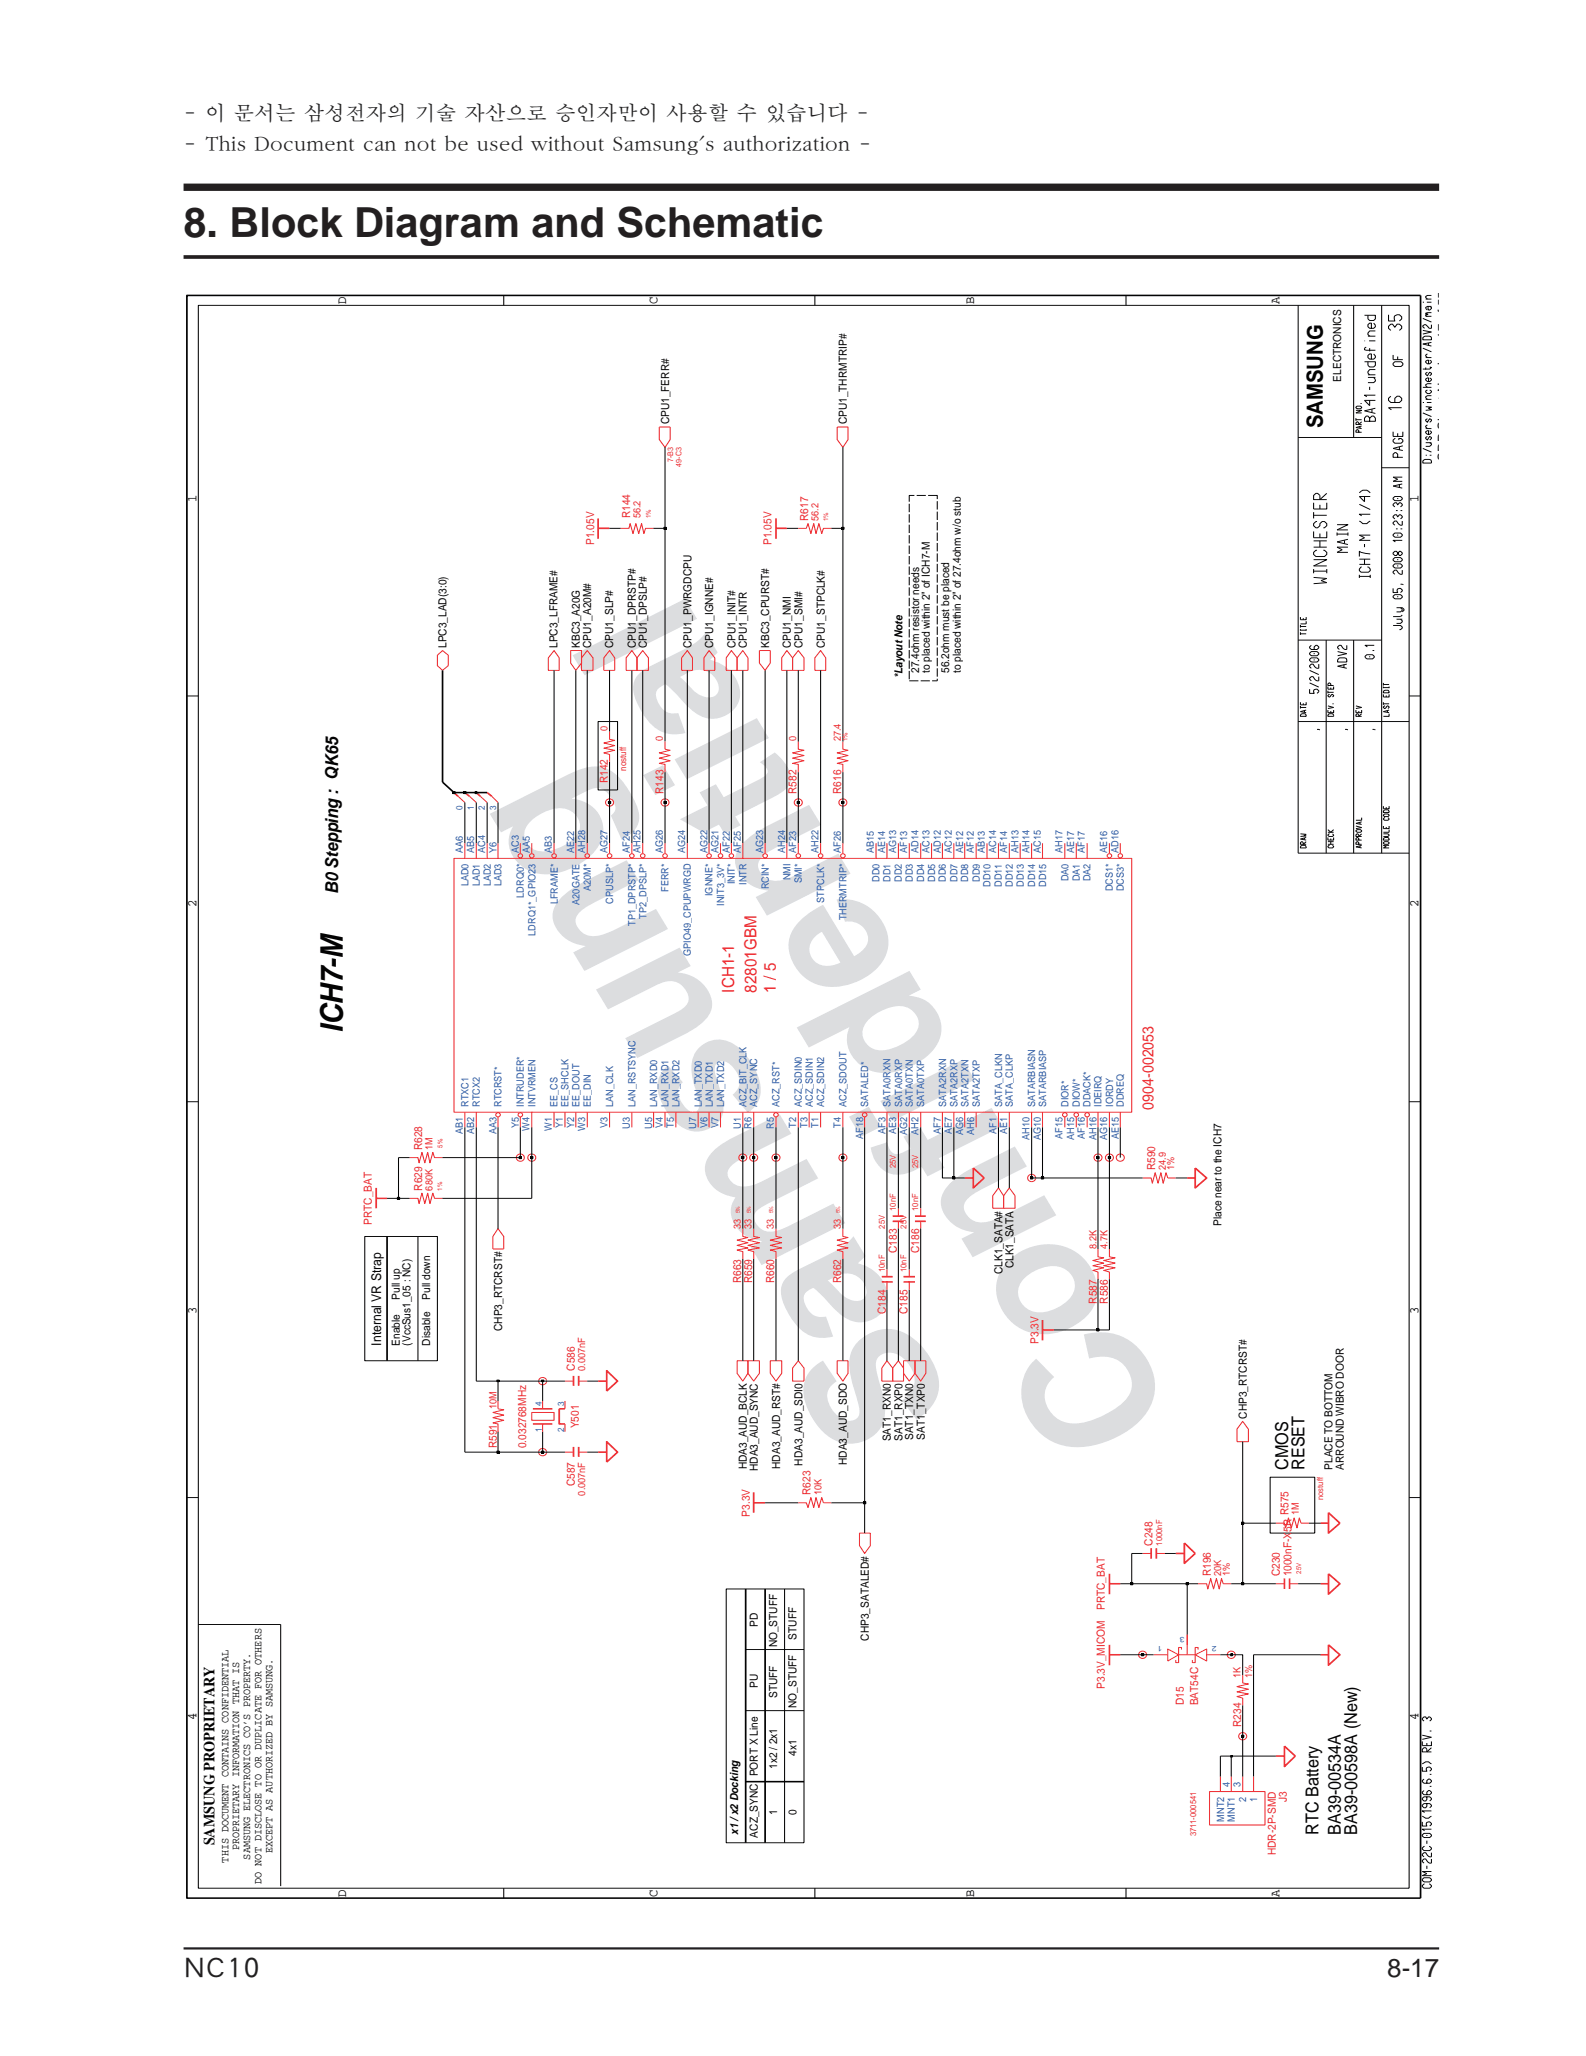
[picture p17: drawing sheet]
<svg xmlns="http://www.w3.org/2000/svg" width="216mm" height="280mm" viewBox="0 0 216 280" stroke-linecap="round" stroke-linejoin="round" font-family="sans-serif">
<defs><g id="words">
<g font-size="23.9" fill="#dcdddf">
<text x="130.2" y="191.6" transform="rotate(-121 130.2 191.6)">Samsung</text>
<text x="160.3" y="192.7" transform="rotate(-121 160.3 192.7)">Confidential</text>
</g>
<text font-size="5.6" fill="#231f20" x="25" y="32.3">8. Block Diagram and Schematic</text>
<text font-size="4.2" fill="#030303" x="46.7" y="140.7" transform="rotate(-90 46.7 140.7)">ICH7-M</text>
<g font-size="3.5" fill="#231f20">
<text x="25" y="269">NC10</text>
<text x="188.9" y="269.2">8-17</text>
</g>
<text font-size="3" fill="#030303" x="180.2" y="58.3" transform="rotate(-90 180.2 58.3)">SAMSUNG</text>
<g font-size="2.8" fill="#231f20">
<text x="25" y="16.3">- 이 문서는 삼성전자의 기술 자산으로 승인자만이 사용할 수 있습니다 -</text>
<text x="25" y="20.5">- This Document can not be used without Samsung's authorization -</text>
</g>
<g font-size="2.4" fill="#030303">
<text x="46" y="121.7" transform="rotate(-90 46 121.7)">B0 Stepping : QK65</text>
<text x="175.4" y="200.2" transform="rotate(-90 175.4 200.2)">CMOS</text>
<text x="177.7" y="200.2" transform="rotate(-90 177.7 200.2)">RESET</text>
<text x="179.6" y="249.9" transform="rotate(-90 179.6 249.9)">RTC Battery</text>
<text x="182.6" y="249.9" transform="rotate(-90 182.6 249.9)">BA39-00534A</text>
<text x="184.8" y="249.9" transform="rotate(-90 184.8 249.9)">BA39-00598A (New)</text>
</g>
<g font-size="2.3" fill="#ee292e">
<text x="100" y="135.2" transform="rotate(-90 100 135.2)">ICH1-1</text>
<text x="103" y="135.2" transform="rotate(-90 103 135.2)">82801GBM</text>
<text x="105.7" y="135.2" transform="rotate(-90 105.7 135.2)">1 / 5</text>
</g>
<text font-size="2.1" fill="#ee292e" x="157.1" y="151.1" transform="rotate(-90 157.1 151.1)">0904-002053</text>
<text font-size="2.1" fill="#030303" x="29.2" y="251.3" transform="rotate(-90 29.2 251.3)">SAMSUNG PROPRIETARY</text>
<text font-size="1.9" fill="#231f20" x="197.2" y="62.7" transform="rotate(-90 197.2 62.7)">SRP Sheet Number: 17 of 55</text>
<g font-size="1.8" fill="#030303">
<text x="47.2" y="41.4" transform="rotate(-90 47.2 41.4)">D</text>
<text x="89.5" y="41.4" transform="rotate(-90 89.5 41.4)">C</text>
<text x="132.7" y="41.4" transform="rotate(-90 132.7 41.4)">B</text>
<text x="174.3" y="41.4" transform="rotate(-90 174.3 41.4)">A</text>
<text x="26.7" y="68.3" transform="rotate(-90 26.7 68.3)">1</text>
<text x="193.2" y="68.3" transform="rotate(-90 193.2 68.3)">1</text>
<text x="26.7" y="123.6" transform="rotate(-90 26.7 123.6)">2</text>
<text x="193.2" y="123.6" transform="rotate(-90 193.2 123.6)">2</text>
<text x="26.7" y="178.9" transform="rotate(-90 26.7 178.9)">3</text>
<text x="193.2" y="178.9" transform="rotate(-90 193.2 178.9)">3</text>
<text x="51.9" y="183.3" transform="rotate(-90 51.9 183.3)">Internal VR Strap</text>
<text x="26.7" y="234.2" transform="rotate(-90 26.7 234.2)">4</text>
<text x="193.2" y="234.2" transform="rotate(-90 193.2 234.2)">4</text>
<text x="47.2" y="258.4" transform="rotate(-90 47.2 258.4)">D</text>
<text x="89.5" y="258.4" transform="rotate(-90 89.5 258.4)">C</text>
<text x="132.7" y="258.4" transform="rotate(-90 132.7 258.4)">B</text>
<text x="174.3" y="258.4" transform="rotate(-90 174.3 258.4)">A</text>
</g>
<g font-size="1.5" fill="#030303">
<text x="182.6" y="52" transform="rotate(-90 182.6 52)">ELECTRONICS</text>
<text x="91.1" y="57.8" transform="rotate(-90 91.1 57.8)">CPU1_FERR#</text>
<text x="115.4" y="57.8" transform="rotate(-90 115.4 57.8)">CPU1_THRMTRIP#</text>
<text x="60.8" y="88.2" transform="rotate(-90 60.8 88.2)">LPC3_LAD(3:0)</text>
<text x="75.9" y="88.2" transform="rotate(-90 75.9 88.2)">LPC3_LFRAME#</text>
<text x="79" y="88.2" transform="rotate(-90 79 88.2)">KBC3_A20G</text>
<text x="80.5" y="88.2" transform="rotate(-90 80.5 88.2)">CPU1_A20M#</text>
<text x="83.5" y="88.2" transform="rotate(-90 83.5 88.2)">CPU1_SLP#</text>
<text x="86.6" y="88.2" transform="rotate(-90 86.6 88.2)">CPU1_DPRSTP#</text>
<text x="88.1" y="88.2" transform="rotate(-90 88.1 88.2)">CPU1_DPSLP#</text>
<text x="94.2" y="88.2" transform="rotate(-90 94.2 88.2)">CPU1_PWRGDCPU</text>
<text x="97.1" y="88.2" transform="rotate(-90 97.1 88.2)">CPU1_IGNNE#</text>
<text x="100.2" y="88.2" transform="rotate(-90 100.2 88.2)">CPU1_INIT#</text>
<text x="101.7" y="88.2" transform="rotate(-90 101.7 88.2)">CPU1_INTR</text>
<text x="104.8" y="88.2" transform="rotate(-90 104.8 88.2)">KBC3_CPURST#</text>
<text x="107.7" y="88.2" transform="rotate(-90 107.7 88.2)">CPU1_NMI</text>
<text x="109.3" y="88.2" transform="rotate(-90 109.3 88.2)">CPU1_SMI#</text>
<text x="112.3" y="88.2" transform="rotate(-90 112.3 88.2)">CPU1_STPCLK#</text>
<text x="122.9" y="92.4" transform="rotate(-90 122.9 92.4)">*Layout Note</text>
<text x="125.2" y="91.7" transform="rotate(-90 125.2 91.7)">27.4ohm resistor needs</text>
<text x="126.6" y="91.7" transform="rotate(-90 126.6 91.7)">to placed within 2&quot; of ICH7-M</text>
<text x="129.3" y="91.7" transform="rotate(-90 129.3 91.7)">56.2ohm must be placed</text>
<text x="130.8" y="91.7" transform="rotate(-90 130.8 91.7)">to placed within 2&quot; of 27.4ohm w/o stub</text>
<text x="166.4" y="167" transform="rotate(-90 166.4 167)">Place near to the ICH7</text>
<text x="136.5" y="173.5" transform="rotate(-90 136.5 173.5)">CLK1_SATA#</text>
<text x="138" y="172.7" transform="rotate(-90 138 172.7)">CLK1_SATA</text>
<text x="54.4" y="177" transform="rotate(-90 54.4 177)">Pull up</text>
<text x="58.6" y="177" transform="rotate(-90 58.6 177)">Pull down</text>
<text x="54.4" y="183.3" transform="rotate(-90 54.4 183.3)">Enable</text>
<text x="55.9" y="183.3" transform="rotate(-90 55.9 183.3)">(VccSus1_05 : NC)</text>
<text x="58.6" y="183.3" transform="rotate(-90 58.6 183.3)">Disable</text>
<text x="68.4" y="181.3" transform="rotate(-90 68.4 181.3)">CHP3_RTCRST#</text>
<text x="121.3" y="196.3" transform="rotate(-90 121.3 196.3)">SAT1_RXN0</text>
<text x="122.9" y="196.2" transform="rotate(-90 122.9 196.2)">SAT1_RXP0</text>
<text x="124.4" y="196.1" transform="rotate(-90 124.4 196.1)">SAT1_TXN0</text>
<text x="125.9" y="196.1" transform="rotate(-90 125.9 196.1)">SAT1_TXP0</text>
<text x="169.8" y="193.2" transform="rotate(-90 169.8 193.2)">CHP3_RTCRST#</text>
<text x="101.7" y="200.1" transform="rotate(-90 101.7 200.1)">HDA3_AUD_BCLK</text>
<text x="103.2" y="200.3" transform="rotate(-90 103.2 200.3)">HDA3_AUD_SYNC</text>
<text x="106.2" y="200" transform="rotate(-90 106.2 200)">HDA3_AUD_RST#</text>
<text x="109.3" y="199.6" transform="rotate(-90 109.3 199.6)">HDA3_AUD_SDI0</text>
<text x="115.4" y="199.5" transform="rotate(-90 115.4 199.5)">HDA3_AUD_SDO</text>
<text x="181.5" y="200.2" transform="rotate(-90 181.5 200.2)">PLACE TO BOTTOM</text>
<text x="183" y="200.2" transform="rotate(-90 183 200.2)">ARROUND WIBRO DOOR</text>
<text x="103.2" y="221.6" transform="rotate(-90 103.2 221.6)">PD</text>
<text x="105.8" y="224.4" transform="rotate(-90 105.8 224.4)">NO_STUFF</text>
<text x="108.5" y="223.3" transform="rotate(-90 108.5 223.3)">STUFF</text>
<text x="118.3" y="223.4" transform="rotate(-90 118.3 223.4)">CHP3_SATALED#</text>
<text x="103.2" y="229.8" transform="rotate(-90 103.2 229.8)">PU</text>
<text x="105.8" y="231.3" transform="rotate(-90 105.8 231.3)">STUFF</text>
<text x="108.5" y="232.6" transform="rotate(-90 108.5 232.6)">NO_STUFF</text>
<text x="108.5" y="239.2" transform="rotate(-90 108.5 239.2)">4x1</text>
<text x="103.2" y="241.9" transform="rotate(-90 103.2 241.9)">PORT X Line</text>
<text x="105.8" y="240.9" transform="rotate(-90 105.8 240.9)">1x2 / 2x1</text>
<text x="100.5" y="249.9" transform="rotate(-90 100.5 249.9)">x1 / x2 Docking</text>
<text x="103.2" y="250.3" transform="rotate(-90 103.2 250.3)">ACZ_SYNC</text>
<text x="105.8" y="247.1" transform="rotate(-90 105.8 247.1)">1</text>
<text x="108.5" y="247.1" transform="rotate(-90 108.5 247.1)">0</text>
<text x="31.1" y="253.7" transform="rotate(-90 31.1 253.7)">THIS DOCUMENT CONTAINS CONFIDENTIAL</text>
<text x="32.6" y="252" transform="rotate(-90 32.6 252)">PROPRIETARY INFORMATION THAT IS</text>
<text x="34.1" y="253.2" transform="rotate(-90 34.1 253.2)">SAMSUNG ELECTRONICS CO’S PROPERTY.</text>
<text x="35.6" y="256.6" transform="rotate(-90 35.6 256.6)">DO NOT DISCLOSE TO OR DUPLICATE FOR OTHERS</text>
<text x="37.1" y="252.4" transform="rotate(-90 37.1 252.4)">EXCEPT AS AUTHORIZED BY SAMSUNG.</text>
</g>
<g font-size="1.5" fill="#ee292e">
<text x="85.8" y="70.6" transform="rotate(-90 85.8 70.6)">R144</text>
<text x="110.1" y="71" transform="rotate(-90 110.1 71)">R617</text>
<text x="80.9" y="74.2" transform="rotate(-90 80.9 74.2)">P1.05V</text>
<text x="105.1" y="74.2" transform="rotate(-90 105.1 74.2)">P1.05V</text>
<text x="82.8" y="106.7" transform="rotate(-90 82.8 106.7)">R142</text>
<text x="90.3" y="108.1" transform="rotate(-90 90.3 108.1)">R143</text>
<text x="108.5" y="108.1" transform="rotate(-90 108.5 108.1)">R582</text>
<text x="114.6" y="108.1" transform="rotate(-90 114.6 108.1)">R616</text>
<text x="57.5" y="156.7" transform="rotate(-90 57.5 156.7)">R628</text>
<text x="157.3" y="159.4" transform="rotate(-90 157.3 159.4)">R590</text>
<text x="50.6" y="166.8" transform="rotate(-90 50.6 166.8)">PRTC_BAT</text>
<text x="57.5" y="162.1" transform="rotate(-90 57.5 162.1)">R629</text>
<text x="122.1" y="170.6" transform="rotate(-90 122.1 170.6)">C183</text>
<text x="125.2" y="170.6" transform="rotate(-90 125.2 170.6)">C186</text>
<text x="100.9" y="174.8" transform="rotate(-90 100.9 174.8)">R663</text>
<text x="102.4" y="174.8" transform="rotate(-90 102.4 174.8)">R659</text>
<text x="105.5" y="174.8" transform="rotate(-90 105.5 174.8)">R660</text>
<text x="114.6" y="174.8" transform="rotate(-90 114.6 174.8)">R662</text>
<text x="120.6" y="178.9" transform="rotate(-90 120.6 178.9)">C184</text>
<text x="123.6" y="178.9" transform="rotate(-90 123.6 178.9)">C185</text>
<text x="149.4" y="177.5" transform="rotate(-90 149.4 177.5)">R587</text>
<text x="150.9" y="177.5" transform="rotate(-90 150.9 177.5)">R586</text>
<text x="141.4" y="183" transform="rotate(-90 141.4 183)">P3.3V</text>
<text x="78.3" y="186.7" transform="rotate(-90 78.3 186.7)">C586</text>
<text x="67.7" y="197.2" transform="rotate(-90 67.7 197.2)">R591</text>
<text x="71.6" y="197.2" transform="rotate(-90 71.6 197.2)">0.032768MHz</text>
<text x="78.8" y="194.5" transform="rotate(-90 78.8 194.5)">Y501</text>
<text x="78.3" y="202.4" transform="rotate(-90 78.3 202.4)">C587</text>
<text x="110.4" y="203.6" transform="rotate(-90 110.4 203.6)">R623</text>
<text x="102.1" y="206.5" transform="rotate(-90 102.1 206.5)">P3.3V</text>
<text x="175.5" y="206.4" transform="rotate(-90 175.5 206.4)">R575</text>
<text x="156.9" y="210.5" transform="rotate(-90 156.9 210.5)">C248</text>
<text x="164.9" y="214.7" transform="rotate(-90 164.9 214.7)">R196</text>
<text x="174.3" y="214.7" transform="rotate(-90 174.3 214.7)">C230</text>
<text x="175.9" y="214.7" transform="rotate(-90 175.9 214.7)">1000nF-X5R</text>
<text x="150.5" y="219.3" transform="rotate(-90 150.5 219.3)">PRTC_BAT</text>
<text x="150.5" y="230" transform="rotate(-90 150.5 230)">P3.3V_MICOM</text>
<text x="161.2" y="232.3" transform="rotate(-90 161.2 232.3)">D15</text>
<text x="163.2" y="232.3" transform="rotate(-90 163.2 232.3)">BAT54C</text>
<text x="169" y="235.2" transform="rotate(-90 169 235.2)">R234</text>
<text x="175.3" y="245.5" transform="rotate(-90 175.3 245.5)">J3</text>
<text x="173.8" y="252.7" transform="rotate(-90 173.8 252.7)">HDR-2P-SMD</text>
</g>
<g font-size="1.4" fill="#ee292e">
<text x="87.3" y="70.6" transform="rotate(-90 87.3 70.6)">56.2</text>
<text x="111.5" y="71" transform="rotate(-90 111.5 71)">56.2</text>
<text x="82.7" y="99.6" transform="rotate(-90 82.7 99.6)">0</text>
<text x="90.3" y="101" transform="rotate(-90 90.3 101)">0</text>
<text x="108.4" y="101" transform="rotate(-90 108.4 101)">0</text>
<text x="114.5" y="101" transform="rotate(-90 114.5 101)">27.4</text>
<text x="58.9" y="156.7" transform="rotate(-90 58.9 156.7)">1M</text>
<text x="158.8" y="159.4" transform="rotate(-90 158.8 159.4)">24.9</text>
<text x="159.9" y="159.4" transform="rotate(-90 159.9 159.4)">1%</text>
<text x="58.9" y="162.1" transform="rotate(-90 58.9 162.1)">680K</text>
<text x="100.9" y="167.3" transform="rotate(-90 100.9 167.3)">33</text>
<text x="102.4" y="167.3" transform="rotate(-90 102.4 167.3)">33</text>
<text x="105.4" y="167.3" transform="rotate(-90 105.4 167.3)">33</text>
<text x="114.5" y="167.3" transform="rotate(-90 114.5 167.3)">33</text>
<text x="149.3" y="170.1" transform="rotate(-90 149.3 170.1)">8.2K</text>
<text x="150.8" y="170.1" transform="rotate(-90 150.8 170.1)">4.7K</text>
<text x="67.6" y="191.9" transform="rotate(-90 67.6 191.9)">10M</text>
<text x="79.7" y="186.7" transform="rotate(-90 79.7 186.7)">0.007nF</text>
<text x="79.7" y="203.7" transform="rotate(-90 79.7 203.7)">0.007nF</text>
<text x="111.9" y="203.6" transform="rotate(-90 111.9 203.6)">10K</text>
<text x="176.9" y="206.4" transform="rotate(-90 176.9 206.4)">1M</text>
<text x="166.3" y="214.7" transform="rotate(-90 166.3 214.7)">20K</text>
<text x="167.5" y="214.7" transform="rotate(-90 167.5 214.7)">1%</text>
<text x="169" y="228.5" transform="rotate(-90 169 228.5)">1K</text>
<text x="170.5" y="228.5" transform="rotate(-90 170.5 228.5)">1%</text>
</g>
<g font-size="1.4" fill="#2859a8">
<text x="63" y="116.2" transform="rotate(-90 63 116.2)">AA6</text>
<text x="64.6" y="116.2" transform="rotate(-90 64.6 116.2)">AB5</text>
<text x="66.1" y="116.2" transform="rotate(-90 66.1 116.2)">AC4</text>
<text x="67.6" y="116.2" transform="rotate(-90 67.6 116.2)">Y6</text>
<text x="70.7" y="116.2" transform="rotate(-90 70.7 116.2)">AC3</text>
<text x="72.1" y="116.2" transform="rotate(-90 72.1 116.2)">AA5</text>
<text x="75.2" y="116.2" transform="rotate(-90 75.2 116.2)">AB3</text>
<text x="78.2" y="116.2" transform="rotate(-90 78.2 116.2)">AE22</text>
<text x="79.7" y="116.2" transform="rotate(-90 79.7 116.2)">AH28</text>
<text x="82.7" y="116.2" transform="rotate(-90 82.7 116.2)">AG27</text>
<text x="85.8" y="116.2" transform="rotate(-90 85.8 116.2)">AF24</text>
<text x="87.3" y="116.2" transform="rotate(-90 87.3 116.2)">AH25</text>
<text x="90.3" y="116.2" transform="rotate(-90 90.3 116.2)">AG26</text>
<text x="93.3" y="116.2" transform="rotate(-90 93.3 116.2)">AG24</text>
<text x="96.4" y="116.2" transform="rotate(-90 96.4 116.2)">AG22</text>
<text x="97.8" y="116.2" transform="rotate(-90 97.8 116.2)">AG21</text>
<text x="99.4" y="116.2" transform="rotate(-90 99.4 116.2)">AF22</text>
<text x="100.9" y="116.2" transform="rotate(-90 100.9 116.2)">AF25</text>
<text x="103.9" y="116.2" transform="rotate(-90 103.9 116.2)">AG23</text>
<text x="107" y="116.2" transform="rotate(-90 107 116.2)">AH24</text>
<text x="107.7" y="119.9" transform="rotate(-90 107.7 119.9)">NMI</text>
<text x="108.4" y="116.2" transform="rotate(-90 108.4 116.2)">AF23</text>
<text x="111.5" y="116.2" transform="rotate(-90 111.5 116.2)">AH22</text>
<text x="114.5" y="116.2" transform="rotate(-90 114.5 116.2)">AF26</text>
<text x="119" y="116.2" transform="rotate(-90 119 116.2)">AB15</text>
<text x="120.6" y="116.2" transform="rotate(-90 120.6 116.2)">AE14</text>
<text x="122.1" y="116.2" transform="rotate(-90 122.1 116.2)">AG13</text>
<text x="123.5" y="116.2" transform="rotate(-90 123.5 116.2)">AF13</text>
<text x="125.1" y="116.2" transform="rotate(-90 125.1 116.2)">AD14</text>
<text x="126.6" y="116.2" transform="rotate(-90 126.6 116.2)">AC13</text>
<text x="128.1" y="116.2" transform="rotate(-90 128.1 116.2)">AD12</text>
<text x="129.6" y="116.2" transform="rotate(-90 129.6 116.2)">AC12</text>
<text x="131.2" y="116.2" transform="rotate(-90 131.2 116.2)">AE12</text>
<text x="132.6" y="116.2" transform="rotate(-90 132.6 116.2)">AF12</text>
<text x="134.1" y="116.2" transform="rotate(-90 134.1 116.2)">AB13</text>
<text x="135.7" y="116.2" transform="rotate(-90 135.7 116.2)">AC14</text>
<text x="137.2" y="116.2" transform="rotate(-90 137.2 116.2)">AF14</text>
<text x="138.7" y="116.2" transform="rotate(-90 138.7 116.2)">AH13</text>
<text x="140.2" y="116.2" transform="rotate(-90 140.2 116.2)">AH14</text>
<text x="141.8" y="116.2" transform="rotate(-90 141.8 116.2)">AC15</text>
<text x="144.7" y="116.2" transform="rotate(-90 144.7 116.2)">AH17</text>
<text x="146.3" y="116.2" transform="rotate(-90 146.3 116.2)">AE17</text>
<text x="147.8" y="116.2" transform="rotate(-90 147.8 116.2)">AF17</text>
<text x="150.8" y="116.2" transform="rotate(-90 150.8 116.2)">AE16</text>
<text x="152.4" y="116.2" transform="rotate(-90 152.4 116.2)">AD16</text>
<text x="63.8" y="120.7" transform="rotate(-90 63.8 120.7)">LAD0</text>
<text x="65.4" y="120.7" transform="rotate(-90 65.4 120.7)">LAD1</text>
<text x="66.8" y="120.7" transform="rotate(-90 66.8 120.7)">LAD2</text>
<text x="68.3" y="120.7" transform="rotate(-90 68.3 120.7)">LAD3</text>
<text x="71.4" y="122.2" transform="rotate(-90 71.4 122.2)">LDRQ0*</text>
<text x="76" y="123.1" transform="rotate(-90 76 123.1)">LFRAME*</text>
<text x="78.9" y="123.2" transform="rotate(-90 78.9 123.2)">A20GATE</text>
<text x="80.5" y="121.3" transform="rotate(-90 80.5 121.3)">A20M*</text>
<text x="83.5" y="123.1" transform="rotate(-90 83.5 123.1)">CPUSLP*</text>
<text x="88" y="125.1" transform="rotate(-90 88 125.1)">TP2_DPSLP*</text>
<text x="91.1" y="121.5" transform="rotate(-90 91.1 121.5)">FERR*</text>
<text x="97.1" y="122" transform="rotate(-90 97.1 122)">IGNNE*</text>
<text x="98.6" y="123.3" transform="rotate(-90 98.6 123.3)">INIT3_3V*</text>
<text x="100.1" y="120.4" transform="rotate(-90 100.1 120.4)">INIT*</text>
<text x="101.7" y="120.5" transform="rotate(-90 101.7 120.5)">INTR</text>
<text x="104.7" y="121.1" transform="rotate(-90 104.7 121.1)">RCIN*</text>
<text x="109.2" y="120.3" transform="rotate(-90 109.2 120.3)">SMI*</text>
<text x="112.3" y="122.9" transform="rotate(-90 112.3 122.9)">STPCLK*</text>
<text x="115.3" y="125.3" transform="rotate(-90 115.3 125.3)">THERMTRIP*</text>
<text x="119.8" y="120.1" transform="rotate(-90 119.8 120.1)">DD0</text>
<text x="121.3" y="120.1" transform="rotate(-90 121.3 120.1)">DD1</text>
<text x="122.8" y="120.1" transform="rotate(-90 122.8 120.1)">DD2</text>
<text x="124.3" y="120.1" transform="rotate(-90 124.3 120.1)">DD3</text>
<text x="125.9" y="120.1" transform="rotate(-90 125.9 120.1)">DD4</text>
<text x="127.4" y="120.1" transform="rotate(-90 127.4 120.1)">DD5</text>
<text x="128.8" y="120.1" transform="rotate(-90 128.8 120.1)">DD6</text>
<text x="130.4" y="120.1" transform="rotate(-90 130.4 120.1)">DD7</text>
<text x="131.9" y="120.1" transform="rotate(-90 131.9 120.1)">DD8</text>
<text x="133.4" y="120.1" transform="rotate(-90 133.4 120.1)">DD9</text>
<text x="134.9" y="120.8" transform="rotate(-90 134.9 120.8)">DD10</text>
<text x="136.5" y="120.8" transform="rotate(-90 136.5 120.8)">DD11</text>
<text x="137.9" y="120.8" transform="rotate(-90 137.9 120.8)">DD12</text>
<text x="139.4" y="120.8" transform="rotate(-90 139.4 120.8)">DD13</text>
<text x="141" y="120.8" transform="rotate(-90 141 120.8)">DD14</text>
<text x="142.5" y="120.8" transform="rotate(-90 142.5 120.8)">DD15</text>
<text x="145.5" y="120" transform="rotate(-90 145.5 120)">DA0</text>
<text x="147.1" y="120" transform="rotate(-90 147.1 120)">DA1</text>
<text x="148.5" y="120" transform="rotate(-90 148.5 120)">DA2</text>
<text x="151.6" y="121.4" transform="rotate(-90 151.6 121.4)">DCS1*</text>
<text x="153.1" y="121.4" transform="rotate(-90 153.1 121.4)">DCS3*</text>
<text x="72.9" y="127.4" transform="rotate(-90 72.9 127.4)">LDRQ1*_GPIO23</text>
<text x="86.6" y="126.1" transform="rotate(-90 86.6 126.1)">TP1_DPRSTP*</text>
<text x="94.1" y="130.2" transform="rotate(-90 94.1 130.2)">GPIO49_CPUPWRGD</text>
<text x="63" y="154.5" transform="rotate(-90 63 154.5)">AB1</text>
<text x="63.8" y="150.8" transform="rotate(-90 63.8 150.8)">RTXC1</text>
<text x="64.6" y="154.5" transform="rotate(-90 64.6 154.5)">AB2</text>
<text x="65.4" y="150.8" transform="rotate(-90 65.4 150.8)">RTCX2</text>
<text x="67.6" y="154.5" transform="rotate(-90 67.6 154.5)">AA3</text>
<text x="68.3" y="150.8" transform="rotate(-90 68.3 150.8)">RTCRST*</text>
<text x="70.7" y="153.6" transform="rotate(-90 70.7 153.6)">Y5</text>
<text x="71.4" y="150.8" transform="rotate(-90 71.4 150.8)">INTRUDER*</text>
<text x="72.1" y="154" transform="rotate(-90 72.1 154)">W4</text>
<text x="72.9" y="150.8" transform="rotate(-90 72.9 150.8)">INTVRMEN</text>
<text x="75.2" y="154" transform="rotate(-90 75.2 154)">W1</text>
<text x="75.9" y="150.8" transform="rotate(-90 75.9 150.8)">EE_CS</text>
<text x="76.7" y="153.6" transform="rotate(-90 76.7 153.6)">Y1</text>
<text x="77.4" y="150.8" transform="rotate(-90 77.4 150.8)">EE_SHCLK</text>
<text x="78.2" y="153.6" transform="rotate(-90 78.2 153.6)">Y2</text>
<text x="78.9" y="150.8" transform="rotate(-90 78.9 150.8)">EE_DOUT</text>
<text x="79.7" y="154" transform="rotate(-90 79.7 154)">W3</text>
<text x="80.5" y="150.8" transform="rotate(-90 80.5 150.8)">EE_DIN</text>
<text x="82.7" y="153.6" transform="rotate(-90 82.7 153.6)">V3</text>
<text x="83.5" y="150.8" transform="rotate(-90 83.5 150.8)">LAN_CLK</text>
<text x="85.8" y="153.7" transform="rotate(-90 85.8 153.7)">U3</text>
<text x="86.5" y="150.8" transform="rotate(-90 86.5 150.8)">LAN_RSTSYNC</text>
<text x="88.8" y="153.7" transform="rotate(-90 88.8 153.7)">U5</text>
<text x="89.5" y="150.8" transform="rotate(-90 89.5 150.8)">LAN_RXD0</text>
<text x="90.3" y="153.6" transform="rotate(-90 90.3 153.6)">V4</text>
<text x="91.1" y="150.8" transform="rotate(-90 91.1 150.8)">LAN_RXD1</text>
<text x="91.8" y="153.6" transform="rotate(-90 91.8 153.6)">T5</text>
<text x="92.5" y="150.8" transform="rotate(-90 92.5 150.8)">LAN_RXD2</text>
<text x="94.8" y="153.7" transform="rotate(-90 94.8 153.7)">U7</text>
<text x="95.6" y="150.8" transform="rotate(-90 95.6 150.8)">LAN_TXD0</text>
<text x="96.4" y="153.6" transform="rotate(-90 96.4 153.6)">V6</text>
<text x="97.1" y="150.8" transform="rotate(-90 97.1 150.8)">LAN_TXD1</text>
<text x="97.8" y="153.6" transform="rotate(-90 97.8 153.6)">V7</text>
<text x="98.6" y="150.8" transform="rotate(-90 98.6 150.8)">LAN_TXD2</text>
<text x="100.9" y="153.7" transform="rotate(-90 100.9 153.7)">U1</text>
<text x="101.7" y="150.8" transform="rotate(-90 101.7 150.8)">ACZ_BIT_CLK</text>
<text x="102.3" y="153.7" transform="rotate(-90 102.3 153.7)">R6</text>
<text x="103.1" y="150.8" transform="rotate(-90 103.1 150.8)">ACZ_SYNC</text>
<text x="105.4" y="153.7" transform="rotate(-90 105.4 153.7)">R5</text>
<text x="106.2" y="150.8" transform="rotate(-90 106.2 150.8)">ACZ_RST*</text>
<text x="108.4" y="153.6" transform="rotate(-90 108.4 153.6)">T2</text>
<text x="109.2" y="150.8" transform="rotate(-90 109.2 150.8)">ACZ_SDIN0</text>
<text x="110" y="153.6" transform="rotate(-90 110 153.6)">T3</text>
<text x="110.7" y="150.8" transform="rotate(-90 110.7 150.8)">ACZ_SDIN1</text>
<text x="111.5" y="153.6" transform="rotate(-90 111.5 153.6)">T1</text>
<text x="112.2" y="150.8" transform="rotate(-90 112.2 150.8)">ACZ_SDIN2</text>
<text x="114.5" y="153.6" transform="rotate(-90 114.5 153.6)">T4</text>
<text x="115.3" y="150.8" transform="rotate(-90 115.3 150.8)">ACZ_SDOUT</text>
<text x="117.5" y="155.1" transform="rotate(-90 117.5 155.1)">AF18</text>
<text x="118.3" y="150.8" transform="rotate(-90 118.3 150.8)">SATALED*</text>
<text x="120.6" y="154.4" transform="rotate(-90 120.6 154.4)">AF3</text>
<text x="121.3" y="150.8" transform="rotate(-90 121.3 150.8)">SATA0RXN</text>
<text x="122.1" y="154.5" transform="rotate(-90 122.1 154.5)">AE3</text>
<text x="122.8" y="150.8" transform="rotate(-90 122.8 150.8)">SATA0RXP</text>
<text x="123.5" y="154.6" transform="rotate(-90 123.5 154.6)">AG2</text>
<text x="124.3" y="150.8" transform="rotate(-90 124.3 150.8)">SATA0TXN</text>
<text x="125.1" y="154.5" transform="rotate(-90 125.1 154.5)">AH2</text>
<text x="125.9" y="150.8" transform="rotate(-90 125.9 150.8)">SATA0TXP</text>
<text x="128.1" y="154.4" transform="rotate(-90 128.1 154.4)">AF7</text>
<text x="128.8" y="150.8" transform="rotate(-90 128.8 150.8)">SATA2RXN</text>
<text x="129.6" y="154.5" transform="rotate(-90 129.6 154.5)">AE7</text>
<text x="130.4" y="150.8" transform="rotate(-90 130.4 150.8)">SATA2RXP</text>
<text x="131.2" y="154.6" transform="rotate(-90 131.2 154.6)">AG6</text>
<text x="131.9" y="150.8" transform="rotate(-90 131.9 150.8)">SATA2TXN</text>
<text x="132.7" y="154.5" transform="rotate(-90 132.7 154.5)">AH6</text>
<text x="133.4" y="150.8" transform="rotate(-90 133.4 150.8)">SATA2TXP</text>
<text x="135.7" y="154.4" transform="rotate(-90 135.7 154.4)">AF1</text>
<text x="136.5" y="150.8" transform="rotate(-90 136.5 150.8)">SATA_CLKN</text>
<text x="137.2" y="154.5" transform="rotate(-90 137.2 154.5)">AE1</text>
<text x="138" y="150.8" transform="rotate(-90 138 150.8)">SATA_CLKP</text>
<text x="140.2" y="155.2" transform="rotate(-90 140.2 155.2)">AH10</text>
<text x="141" y="150.8" transform="rotate(-90 141 150.8)">SATARBIASN</text>
<text x="141.8" y="155.3" transform="rotate(-90 141.8 155.3)">AG10</text>
<text x="142.5" y="150.8" transform="rotate(-90 142.5 150.8)">SATARBIASP</text>
<text x="144.7" y="155.1" transform="rotate(-90 144.7 155.1)">AF15</text>
<text x="145.5" y="150.8" transform="rotate(-90 145.5 150.8)">DIOR*</text>
<text x="146.3" y="155.2" transform="rotate(-90 146.3 155.2)">AH15</text>
<text x="147.1" y="150.8" transform="rotate(-90 147.1 150.8)">DIOW*</text>
<text x="147.8" y="155.1" transform="rotate(-90 147.8 155.1)">AF16</text>
<text x="148.5" y="150.8" transform="rotate(-90 148.5 150.8)">DDACK*</text>
<text x="149.3" y="155.2" transform="rotate(-90 149.3 155.2)">AH16</text>
<text x="150" y="150.8" transform="rotate(-90 150 150.8)">IDEIRQ</text>
<text x="150.8" y="155.3" transform="rotate(-90 150.8 155.3)">AG16</text>
<text x="151.6" y="150.8" transform="rotate(-90 151.6 150.8)">IORDY</text>
<text x="152.4" y="155.1" transform="rotate(-90 152.4 155.1)">AE15</text>
<text x="153.1" y="150.8" transform="rotate(-90 153.1 150.8)">DDREQ</text>
<text x="167.5" y="243.4" transform="rotate(-90 167.5 243.4)">4</text>
<text x="169" y="243.4" transform="rotate(-90 169 243.4)">3</text>
<text x="169.7" y="245.4" transform="rotate(-90 169.7 245.4)">2</text>
<text x="171.2" y="245.4" transform="rotate(-90 171.2 245.4)">1</text>
<text x="166.7" y="248.1" transform="rotate(-90 166.7 248.1)">MNT2</text>
<text x="168.2" y="248.1" transform="rotate(-90 168.2 248.1)">MNT1</text>
</g>
<text font-size="1.2" fill="#ee292e" x="85.3" y="105" transform="rotate(-90 85.3 105)">nostuff</text>
<g font-size="1.2" fill="#2859a8">
<text x="63" y="110.4" transform="rotate(-90 63 110.4)">0</text>
<text x="64.5" y="110.4" transform="rotate(-90 64.5 110.4)">1</text>
<text x="66" y="110.4" transform="rotate(-90 66 110.4)">2</text>
<text x="67.6" y="110.4" transform="rotate(-90 67.6 110.4)">3</text>
<text x="73.8" y="191.5" transform="rotate(-90 73.8 191.5)">4</text>
<text x="76.8" y="191.5" transform="rotate(-90 76.8 191.5)">3</text>
<text x="73.8" y="195" transform="rotate(-90 73.8 195)">1</text>
<text x="76.8" y="195" transform="rotate(-90 76.8 195)">2</text>
</g>
<g font-size="1.1" fill="#ee292e">
<text x="91.7" y="63" transform="rotate(-90 91.7 63)">7-B3</text>
<text x="92.8" y="63.6" transform="rotate(-90 92.8 63.6)">49-C3</text>
<text x="122" y="159.1" transform="rotate(-90 122 159.1)">25V</text>
<text x="125" y="159.1" transform="rotate(-90 125 159.1)">25V</text>
<text x="120.5" y="167.3" transform="rotate(-90 120.5 167.3)">25V</text>
<text x="122" y="164.9" transform="rotate(-90 122 164.9)">10nF</text>
<text x="123.5" y="167.3" transform="rotate(-90 123.5 167.3)">25V</text>
<text x="125" y="164.9" transform="rotate(-90 125 164.9)">10nF</text>
<text x="120.5" y="173.2" transform="rotate(-90 120.5 173.2)">10nF</text>
<text x="123.5" y="173.2" transform="rotate(-90 123.5 173.2)">10nF</text>
<text x="180.2" y="204.3" transform="rotate(-90 180.2 204.3)">nostuff</text>
<text x="158.3" y="210.5" transform="rotate(-90 158.3 210.5)">1000nF</text>
<text x="162.9" y="250.1" transform="rotate(-90 162.9 250.1)">3711-000541</text>
</g>
<g font-size="1" fill="#2859a8">
<text x="158.3" y="224.1" transform="rotate(-180 158.3 224.1)">1</text>
<text x="161.3" y="222.9" transform="rotate(-180 161.3 222.9)">3</text>
<text x="165.7" y="224.1" transform="rotate(-180 165.7 224.1)">2</text>
</g>
<g font-size=".9" fill="#ee292e">
<text x="88.6" y="70.6" transform="rotate(-90 88.6 70.6)">1%</text>
<text x="112.8" y="71" transform="rotate(-90 112.8 71)">1%</text>
<text x="115.4" y="101" transform="rotate(-90 115.4 101)">1%</text>
<text x="60.3" y="156.3" transform="rotate(-90 60.3 156.3)">5%</text>
<text x="60.2" y="162.1" transform="rotate(-90 60.2 162.1)">1%</text>
<text x="177.2" y="214.3" transform="rotate(-90 177.2 214.3)">25V</text>
</g>
<g font-size=".8" fill="#ee292e">
<text x="100.8" y="165.3" transform="rotate(-90 100.8 165.3)">5%</text>
<text x="102.3" y="165.3" transform="rotate(-90 102.3 165.3)">5%</text>
<text x="105.3" y="165.3" transform="rotate(-90 105.3 165.3)">5%</text>
<text x="114.4" y="165.3" transform="rotate(-90 114.4 165.3)">5%</text>
</g>
</g></defs>
<path d="M25 265.4h171" fill="none" stroke="#231f20" stroke-width=".3"/>
<path d="M25 25.5h171" fill="none" stroke="#231f20" stroke-width="1" stroke-linecap="butt"/>
<path d="M25 35h171" fill="none" stroke="#231f20" stroke-width=".5"/>
<path d="M25.1 40h170.8v220.9h-170.8z" fill="#fff"/>
<g fill="none" stroke="#ee292e" stroke-width=".14">
<path d="M89.8 58.2h1.5v1.7l-.7 1-.8-1zM114 58.2h1.5v1.7l-.7 1-.8-1zM84.5 72h1.2l.1-.7 .4 1.4 .4-1.4 .4 1.4 .4-1.4 .3 1.4 .2-.7h1.1M108.7 72h1.1l.2-.7 .4 1.4 .4-1.4 .3 1.4 .4-1.4 .4 1.4 .2-.7h1.1M59.6 89.2l.7-.6 .7 .6v1.5l-.7 .6-.7-.6zM75.5 88.6l.7 1v1.7h-1.5v-1.7zM77.7 88.6h1.5v1.7l-.8 1-.7-1zM80 88.6l.8 1v1.7h-1.6v-1.7zM83 99.6v1.1l.7 .1-1.5 .4 1.5 .3-1.5 .4 1.5 .3-1.5 .3 .8 .2v1M83 88.6l.7 1v1.7h-1.5v-1.7zM86.1 88.6l.7 1v1.7h-1.5v-1.7zM87.5 88.6l.8 1v1.7h-1.5v-1.7z"/>
<path d="M93.6 88.6l.7 1v1.7h-1.5v-1.7zM96.6 88.6l.7 1v1.7h-1.4v-1.7zM99.6 88.6l.8 1v1.7h-1.5v-1.7zM101.2 88.6l.7 1v1.7h-1.5v-1.7zM103.4 88.6h1.5v1.7l-.7 1-.8-1zM107.2 88.6l.7 1v1.7v-1.7l.8-1 .8 1v1.7h-3v-1.7zM111.8 88.6l.7 1v1.7h-1.5v-1.7zM61.8 116.9h92.3v34.6h-92.3zM62.4 108.4l.9 .9M63.3 114.8v2.1M63.9 108.4l1 .9M64.9 114.8v2.1"/>
<path d="M65.4 108.4l.9 .9M66.3 114.8v2.1M67 108.4l.8 .9M67.8 114.8v2.1M70.9 114.8v1.4M72.4 114.8v1.4M75.5 114.8v1.4M78.4 114.8v2.1M80 114.8v1.4M83 114.8v1.4M86.1 114.8v1.4M87.5 114.8v1.4"/>
<path d="M90.6 114.8v1.4M90.6 101v1l.7 .2-1.5 .3 1.5 .4-1.5 .3 1.5 .4-1.5 .4 .8 .1v1.1M93.6 114.8v2.1M96.6 114.8v1.4M98.1 114.8v1.4M99.6 114.8v1.4M101.2 114.8v2.1M104.2 114.8v1.4M107.2 114.8v2.1M108.7 101v1l.8 .2-1.6 .3 1.6 .4-1.6 .3 1.6 .4-1.6 .4 .8 .1v1.1M108.7 114.8v1.4M111.8 114.8v1.4"/>
<path d="M114.8 101v1l.7 .2-1.5 .3 1.5 .4-1.5 .3 1.5 .4-1.5 .4 .8 .1v1.1M114.8 114.8v1.4M119.3 114.8v2.1M120.8 114.8v2.1M122.4 114.8v2.1M123.8 114.8v2.1M125.4 114.8v2.1M126.9 114.8v2.1M128.3 114.8v2.1M129.9 114.8v2.1M131.4 114.8v2.1M132.9 114.8v2.1"/>
<path d="M134.4 114.8v2.1M136 114.8v2.1M137.5 114.8v2.1M138.9 114.8v2.1M140.5 114.8v2.1M142 114.8v2.1M145 114.8v2.1M146.6 114.8v2.1M148.1 114.8v2.1M151.1 114.8v1.4M152.6 114.8v1.4M55.8 157.7h1.1l.2 .7 .4-1.5 .4 1.5 .3-1.5 .4 1.5 .3-1.5 .3 .8h1.1"/>
<path d="M63.3 151.5v2M64.9 151.5v2M67.8 152.1v1.4M70.9 152.1v1.4M72.5 151.5h-.1v2M75.5 151.5v2M76.9 151.5v2M78.4 151.5v2M80 151.5v2M83 151.5v2M86.1 151.5v2M89 151.5v2"/>
<path d="M90.6 151.5v2M92.1 151.5v2M95.1 151.5v2M96.6 151.5v2M98.1 151.5v2M101.2 151.5v2M102.6 151.5v2M105.7 152.1v1.4M108.7 151.5v2M110.2 151.5v2M111.8 151.5v2M114.8 151.5v2"/>
<path d="M117.8 152.1v1.4M120.8 151.5v2M122.4 151.5v2M123.8 151.5v2M125.4 151.5v2M128.3 151.5v2M129.9 151.5v2M131.4 151.5v2M132.9 151.5v2M136 151.5v2M137.5 151.5v2M140.5 151.5v2"/>
<path d="M142 151.5v2M145 152.1v1.4M146.6 152.1v1.4M148.1 152.1v1.4M149.5 151.5v2M151.1 151.5v2M152.6 151.5v2M55.8 163.2h1.1l.2 .7 .4-1.4 .4 1.4 .3-1.4 .4 1.4 .3-1.4 .3 .7h1.1M67.8 167.3l.8 1.1v1.7h-1.5v-1.7zM101.2 167.3v1.1l.7 .1-1.5 .4 1.5 .3-1.5 .4 1.5 .4-1.5 .2 .8 .3v.9M102.6 167.3v1.1l.8 .1-1.5 .4 1.5 .3-1.5 .4 1.5 .4-1.5 .2 .7 .3v.9M105.7 167.3v1.1l.8 .1-1.6 .4 1.6 .3-1.6 .4 1.6 .4-1.6 .2 .8 .3v.9"/>
<path d="M114.8 167.3v1.1l.7 .1-1.5 .4 1.5 .3-1.5 .4 1.5 .4-1.5 .2 .8 .3v.9M120.8 172.9v1M120.8 174.6v1M122.4 164.6v1M122.4 166.3v1M123.8 172.9v1M123.8 174.6v1M125.4 164.6v1M125.4 166.3v1M136 161.8l.7 1v1.8h-1.5v-1.8zM137.5 161.8l.7 1v1.8h-1.5v-1.8zM149.5 170.1v1.1l.8 .1-1.5 .4 1.5 .3-1.5 .4 1.5 .3-1.5 .3 .7 .2v1h.1"/>
<path d="M151.1 170.1v1.1l.8 .1-1.6 .4 1.6 .3-1.6 .4 1.6 .3-1.6 .3 .8 .2v1M155.6 160.4h1.2l.1 .7 .4-1.4 .4 1.4 .4-1.4 .3 1.4 .4-1.4 .2 .7h1.1M67.8 190.8v1.1l.8 .1-1.5 .4 1.5 .3-1.5 .4 1.5 .3-1.5 .4 .7 .1v1.1h.1M72.4 193.4h.1M72.4 192.4h3.1v1h-3.1zM73.9 190.8v1.1M73.9 193.9v1.1M76.9 197.8h1.2M76.9 188.1h1.2M76.9 190.8v1.1M76.9 193.9v1.1M78.8 197.8h1.2"/>
<path d="M78.8 188.1h1.2M100.4 185.3h1.5v1.7l-.7 1.1-.8-1.1zM101.9 185.3h1.5v1.7l-.8 1.1-.7-1.1zM104.9 185.3h1.6v1.7l-.8 1.1-.8-1.1zM108.7 185.3l.8 1v1.8h-1.6v-1.8zM114 185.3h1.5v1.7l-.7 1.1-.8-1.1zM120.8 185.3l.8 1v1.8h-1.5v-1.8zM122.4 185.3l.7 1v1.8h-1.5v-1.8zM123.1 185.3h3v1.7l-.7 1.1-.8-1.1v-1.7v1.7l-.8 1.1-.7-1.1zM169.2 193.6l.8 1v1.7h-1.5v-1.7zM108.7 204.7h1.1l.2 .6 .4-1.3 .4 1.3 .3-1.3 .4 1.3 .4-1.3 .2 .7h1.1M117.1 208.8h1.4v1.7l-.7 1.1-.7-1.1z"/>
<path d="M155.6 211.6h1.2M157.5 211.6h1.1M163.2 215.7h1.1l.2 .7 .4-1.4 .4 1.4 .4-1.4 .3 1.4 .4-1.4 .2 .7h1.1M173.8 215.7h1.1M173.8 207.4h1.1l.2 .7 .4-1.4 .4 1.4 .4-1.4 .3 1.4 .4-1.4 .2 .7h1.1M175.6 215.7h1.2M157.1 225.4h1.9M159 224.6l1.5 .8-1.5 .8zM160.5 225.4h2.3M160.9 224.6v-.2h-.4v2h-.4v-.3M161.7 222.6v2.8M162.8 225.4l1.5-.8v1.6z"/>
<path d="M163.2 224.6v-.2h-.4v2h-.4v-.3M164.3 225.4h1.9M169.2 228.1v1.1l.8 .1-1.5 .4 1.5 .4-1.5 .3 1.5 .3-1.5 .3 .7 .3v1M164.7 244h7.6v4.5h-7.6zM166.2 241.9v2.1M167.7 241.9v2.1M169.2 241.9v2.1M170.7 241.9v2.1"/>
<circle cx="70.9" cy="116.5" r=".3"/>
<circle cx="72.4" cy="116.5" r=".3"/>
<circle cx="75.4" cy="116.5" r=".3"/>
<circle cx="80" cy="116.5" r=".3"/>
<circle cx="83" cy="109.3" r=".52"/>
<circle cx="83" cy="116.5" r=".3"/>
<circle cx="86" cy="116.5" r=".3"/>
<circle cx="87.5" cy="116.5" r=".3"/>
<circle cx="90.5" cy="109.3" r=".52"/>
<circle cx="90.6" cy="116.5" r=".3"/>
<circle cx="96.6" cy="116.5" r=".3"/>
<circle cx="98.1" cy="116.5" r=".3"/>
<circle cx="99.6" cy="116.5" r=".3"/>
<circle cx="104.2" cy="116.5" r=".3"/>
<circle cx="108.7" cy="109.3" r=".52"/>
<circle cx="108.7" cy="116.5" r=".3"/>
<circle cx="111.7" cy="116.5" r=".3"/>
<circle cx="114.8" cy="109.3" r=".52"/>
<circle cx="114.8" cy="116.5" r=".3"/>
<circle cx="151.1" cy="116.5" r=".3"/>
<circle cx="152.6" cy="116.5" r=".3"/>
<circle cx="67.8" cy="151.8" r=".3"/>
<circle cx="70.8" cy="157.7" r=".52"/>
<circle cx="70.9" cy="151.8" r=".3"/>
<circle cx="72.4" cy="157.7" r=".52"/>
<circle cx="101.1" cy="157.7" r=".52"/>
<circle cx="102.6" cy="157.7" r=".52"/>
<circle cx="105.7" cy="157.7" r=".52"/>
<circle cx="105.7" cy="151.8" r=".3"/>
<circle cx="114.8" cy="157.7" r=".52"/>
<circle cx="117.7" cy="151.8" r=".3"/>
<circle cx="145" cy="151.8" r=".3"/>
<circle cx="146.6" cy="151.8" r=".3"/>
<circle cx="148" cy="151.8" r=".3"/>
<circle cx="149.5" cy="157.7" r=".52"/>
<circle cx="151.1" cy="157.7" r=".52"/>
<circle cx="152.6" cy="157.7" r=".52"/>
<circle cx="140.5" cy="160.4" r=".52"/>
<circle cx="73.9" cy="188.1" r=".52"/>
<circle cx="73.9" cy="197.8" r=".52"/>
<circle cx="155.6" cy="225.4" r=".52"/>
<circle cx="167.7" cy="225.4" r=".52"/>
<circle cx="169.2" cy="236.5" r=".52"/>
</g>
<g fill="none" stroke="#ee292e" stroke-width=".22">
<path d="M81.5 72h1.5M81.5 70.6v2.8M105.7 72h1.5M105.7 70.6v2.8M61.8 107.9l.6 .5M63.3 107.9l.6 .5M64.9 107.9l.5 .5M66.3 107.9l.7 .5M132.6 159.1l1.4 1.3-1.4 1.4zM162.8 159.1l1.5 1.3-1.5 1.4zM51.2 163.2h1.5M51.2 161.8v2.8"/>
<path d="M120.1 173.9h1.5M120.1 174.6h1.5M121.6 165.6h1.5M121.6 166.3h1.5M123.1 173.9h1.5M123.1 174.6h1.5M124.6 166.3h1.5M124.6 165.6h1.5M131.4 160.4h1.2M142 179.8v2.7M161.7 160.4h1.1M72.6 193.9h2.6"/>
<path d="M72.6 191.9h2.6M76.9 191.9h-.7v2h.7M78.1 197.1v1.3M78.1 187.4v1.3M78.8 197.1v1.3M78.8 187.4v1.3M81.5 197.8h1.1M81.5 188.1h1.1M82.6 196.3l1.5 1.5-1.5 1.3zM82.6 186.7l1.5 1.4-1.5 1.3zM142 181.1h1.5M102.6 204.7h1.6"/>
<path d="M102.6 203.2v2.8M151.1 215.7h1.5M151.1 214.3v2.8M156.8 210.8v1.5M157.5 210.8v1.5M160.1 211.6h1.2M161.3 210.1l1.5 1.5-1.5 1.3zM174.9 215v1.4M175.6 215v1.4M179.8 207.4h1.1M179.8 215.7h1.1M180.9 206l1.6 1.4-1.6 1.4z"/>
<path d="M180.9 214.3l1.6 1.4-1.6 1.4zM151.1 225.4h1.5M151.1 224v2.8M173.8 239.2h1.1M174.9 237.8l1.5 1.4-1.5 1.4zM179.8 225.4h1.1M180.9 224l1.6 1.4-1.6 1.4z"/>
</g>
<path d="M169.2 215.7h4.6M169.2 207.4h4.6M176.8 215.7h3M178.3 207.4h1.5M167.7 239.2h6.1M169.2 236.5v5.4M179.8 225.4h-9.1v16.5" fill="none" stroke="#030303" stroke-width=".14"/>
<path d="M169.1 236.3h.3v.3h-.3z" fill-rule="evenodd" fill="#030303"/>
<path d="M167.7 225.4h1.5v2.7M169.1 236.3h.3v.3h-.3zM169.2 232.3v4.2" fill="none" stroke="#030303" stroke-width=".14"/>
<path d="M169.1 215.5h.3v.3h-.3z" fill-rule="evenodd" fill="#030303"/>
<path d="M169.1 215.5h.3v.3h-.3zM169.2 207.4v8.3h-1.5" fill="none" stroke="#030303" stroke-width=".14"/>
<path d="M169.1 207.3h.3v.3h-.3z" fill-rule="evenodd" fill="#030303"/>
<path d="M169.2 196.3v11.1M169.1 207.3h.3v.3h-.3zM167.7 239.2v2.7" fill="none" stroke="#030303" stroke-width=".14"/>
<path d="M167.6 239.1h.2v.2h-.2z" fill-rule="evenodd" fill="#030303"/>
<path d="M166.2 239.2h1.5M167.6 239.1h.2v.2h-.2z" fill="none" stroke="#030303" stroke-width=".14"/>
<path d="M167.6 225.2h.2v.3h-.2z" fill-rule="evenodd" fill="#030303"/>
<path d="M163.2 215.7h-1.5v6.9M166.2 225.4h1.5M166.2 239.2v2.7M167.6 225.2h.2v.3h-.2z" fill="none" stroke="#030303" stroke-width=".14"/>
<path d="M161.5 215.5h.3v.3h-.3z" fill-rule="evenodd" fill="#030303"/>
<path d="M160.1 160.4h1.6M154.1 215.7h7.6M158.6 211.6h1.5M161.5 215.5h.3v.3h-.3zM155.6 225.4h1.5" fill="none" stroke="#030303" stroke-width=".14"/>
<path d="M155.5 225.2h.3v.3h-.3z" fill-rule="evenodd" fill="#030303"/>
<path d="M142 160.4h13.6M154.1 211.6h1.5M152.6 225.4h3M155.5 225.2h.3v.3h-.3z" fill="none" stroke="#030303" stroke-width=".14"/>
<path d="M154 215.5h.3v.3h-.3z" fill-rule="evenodd" fill="#030303"/>
<path d="M151.1 157.7v12.4M152.6 153.5v4.2M151.1 174.2v6.9h-1.6M154 215.5h.3v.3h-.3zM154.1 211.6v4.1h-1.5" fill="none" stroke="#030303" stroke-width=".14"/>
<path d="M150.9 157.5h.4v.3h-.4z" fill-rule="evenodd" fill="#030303"/>
<path d="M150.9 157.5h.4v.3h-.4zM151.1 153.5v4.2" fill="none" stroke="#030303" stroke-width=".14"/>
<path d="M149.4 181h.3v.3h-.3z" fill-rule="evenodd" fill="#030303"/>
<path d="M149.5 157.7v12.4M149.5 174.2v6.9h-6M149.4 181h.3v.3h-.3z" fill="none" stroke="#030303" stroke-width=".14"/>
<path d="M149.4 157.5h.3v.3h-.3z" fill-rule="evenodd" fill="#030303"/>
<path d="M149.4 157.5h.3v.3h-.3zM149.5 153.5v4.2" fill="none" stroke="#030303" stroke-width=".14"/>
<path d="M141.8 160.3h.3v.3h-.3z" fill-rule="evenodd" fill="#030303"/>
<path d="M142 153.5v6.9h-1.5M141.8 160.3h.3v.3h-.3z" fill="none" stroke="#030303" stroke-width=".14"/>
<path d="M140.3 160.3h.4v.3h-.4z" fill-rule="evenodd" fill="#030303"/>
<path d="M136 153.5v8.3M137.5 153.5v8.3M140.5 153.5v6.9M129.9 160.4h1.5M140.3 160.3h.4v.3h-.4z" fill="none" stroke="#030303" stroke-width=".14"/>
<path d="M129.8 160.3h.3v.3h-.3z" fill-rule="evenodd" fill="#030303"/>
<path d="M120.8 153.5v19.4M122.4 153.5v11.1M123.8 153.5v19.4M125.4 153.5v11.1M128.3 153.5v6.9h1.6v-6.9M120.8 175.6v9.7M122.4 167.3v18M123.8 175.6v9.7M125.4 167.3v18M129.8 160.3h.3v.3h-.3zM117.8 204.7v4.1" fill="none" stroke="#030303" stroke-width=".14"/>
<path d="M117.6 204.5h.3v.3h-.3z" fill-rule="evenodd" fill="#030303"/>
<path d="M114.8 157.7v9.6M117.8 153.5v51.2h-4.6M114.8 171.4v13.9M117.6 204.5h.3v.3h-.3z" fill="none" stroke="#030303" stroke-width=".14"/>
<path d="M114.6 157.5h.4v.3h-.4z" fill-rule="evenodd" fill="#030303"/>
<path d="M114.8 109.3v5.5M114.6 157.5h.4v.3h-.4zM114.8 153.5v4.2" fill="none" stroke="#030303" stroke-width=".14"/>
<path d="M114.6 109.1h.4v.3h-.4z" fill-rule="evenodd" fill="#030303"/>
<path d="M114.8 72v29M114.6 109.1h.4v.3h-.4zM114.8 105.2v4.1" fill="none" stroke="#030303" stroke-width=".14"/>
<path d="M114.6 71.8h.4v.3h-.4z" fill-rule="evenodd" fill="#030303"/>
<path d="M114.6 71.8h.4v.3h-.4zM114.8 60.9v11.1h-1.6M111.8 91.3v23.5M108.7 109.3v5.5M108.7 153.5v31.8M104.2 204.7h4.5" fill="none" stroke="#030303" stroke-width=".14"/>
<path d="M108.6 109.1h.3v.3h-.3z" fill-rule="evenodd" fill="#030303"/>
<path d="M107.2 72h1.5M107.2 91.3v23.5M108.7 91.3v9.7M108.6 109.1h.3v.3h-.3zM108.7 105.2v4.1M105.7 157.7v9.6M105.7 171.4v13.9" fill="none" stroke="#030303" stroke-width=".14"/>
<path d="M105.5 157.5h.3v.3h-.3z" fill-rule="evenodd" fill="#030303"/>
<path d="M104.2 91.3v23.5M102.6 157.7v9.6M105.5 157.5h.3v.3h-.3zM105.7 153.5v4.2M102.6 171.4v13.9" fill="none" stroke="#030303" stroke-width=".14"/>
<path d="M102.5 157.5h.3v.3h-.3z" fill-rule="evenodd" fill="#030303"/>
<path d="M101.2 157.7v9.6M102.5 157.5h.3v.3h-.3zM102.6 153.5v4.2M101.2 171.4v13.9" fill="none" stroke="#030303" stroke-width=".14"/>
<path d="M101 157.5h.3v.3h-.3z" fill-rule="evenodd" fill="#030303"/>
<path d="M93.6 91.3v23.5M96.6 91.3v23.5M99.6 91.3v23.5M101.2 91.3v23.5M90.6 109.3v5.5M101 157.5h.3v.3h-.3zM101.2 153.5v4.2" fill="none" stroke="#030303" stroke-width=".14"/>
<path d="M90.4 109.1h.3v.3h-.3z" fill-rule="evenodd" fill="#030303"/>
<path d="M90.6 72v29M90.4 109.1h.3v.3h-.3zM90.6 105.2v4.1" fill="none" stroke="#030303" stroke-width=".14"/>
<path d="M90.4 71.8h.3v.3h-.3z" fill-rule="evenodd" fill="#030303"/>
<path d="M83 72h1.5M90.4 71.8h.3v.3h-.3zM90.6 60.9v11.1h-1.6M86.1 91.3v23.5M87.5 91.3v23.5M83 109.3v5.5" fill="none" stroke="#030303" stroke-width=".14"/>
<path d="M82.9 109.1h.3v.3h-.3z" fill-rule="evenodd" fill="#030303"/>
<path d="M75.5 91.3v23.5M78.4 91.3v23.5M80 91.3v23.5M83 91.3v8.3M82.9 109.1h.3v.3h-.3zM83 103.7v5.6M73.9 197.8h3M73.9 188.1h3M80 197.8h1.5M80 188.1h1.5" fill="none" stroke="#030303" stroke-width=".14"/>
<path d="M73.7 197.6h.4v.3h-.4z" fill-rule="evenodd" fill="#030303"/>
<path d="M73.7 197.6h.4v.3h-.4zM73.9 195v2.8h-6.1M73.9 188.1v2.7" fill="none" stroke="#030303" stroke-width=".14"/>
<path d="M73.7 187.9h.4v.3h-.4z" fill-rule="evenodd" fill="#030303"/>
<path d="M72.4 157.7v5.5h-12.1M67.8 188.1h6.1M73.7 187.9h.4v.3h-.4z" fill="none" stroke="#030303" stroke-width=".14"/>
<path d="M72.3 157.5h.3v.3h-.3z" fill-rule="evenodd" fill="#030303"/>
<path d="M72.3 157.5h.3v.3h-.3zM72.4 153.5v4.2" fill="none" stroke="#030303" stroke-width=".14"/>
<path d="M70.7 157.5h.3v.3h-.3z" fill-rule="evenodd" fill="#030303"/>
<path d="M70.7 157.5h.3v.3h-.3zM70.9 153.5v4.2h-10.6" fill="none" stroke="#030303" stroke-width=".14"/>
<path d="M67.7 197.6h.3v.3h-.3z" fill-rule="evenodd" fill="#030303"/>
<path d="M67.7 197.6h.3v.3h-.3zM67.8 195v2.8h-4.5M67.8 188.1v2.7" fill="none" stroke="#030303" stroke-width=".14"/>
<path d="M67.7 187.9h.3v.3h-.3z" fill-rule="evenodd" fill="#030303"/>
<path d="M64.9 109.3v5.5M66.3 109.3v5.5M67.8 109.3v5.5M64.9 153.5v34.6h2.9M67.8 153.5v13.8M67.7 187.9h.3v.3h-.3z" fill="none" stroke="#030303" stroke-width=".14"/>
<path d="M64.9 107.9h1.4" fill="none" stroke="#030303" stroke-width=".22"/>
<path d="M64.7 107.8h.2v.3h-.2z" fill-rule="evenodd" fill="#030303"/>
<path d="M63.3 109.3v5.5M64.7 107.8h.2v.3h-.2zM63.3 153.5v44.3" fill="none" stroke="#030303" stroke-width=".14"/>
<path d="M63.3 107.9h1.6" fill="none" stroke="#030303" stroke-width=".22"/>
<path d="M63.2 107.8h.3v.3h-.3z" fill-rule="evenodd" fill="#030303"/>
<path d="M63.2 107.8h.3v.3h-.3z" fill="none" stroke="#030303" stroke-width=".14"/>
<path d="M61.8 107.9h1.5" fill="none" stroke="#030303" stroke-width=".22"/>
<path d="M61.7 107.8h.3v.3h-.3z" fill-rule="evenodd" fill="#030303"/>
<path d="M61.7 107.8h.3v.3h-.3zM54.3 157.7h1.5M54.3 163.2h1.5" fill="none" stroke="#030303" stroke-width=".14"/>
<path d="M60.3 91.3v15.2" fill="none" stroke="#030303" stroke-width=".22"/>
<path d="M54.1 163.1h.3v.2h-.3z" fill-rule="evenodd" fill="#030303"/>
<g fill="none" stroke="#030303" stroke-width=".14">
<path d="M27 41.6h164.9v215.5h-164.9zM68.6 40.2v1.4M111 40.2v1.4M153.4 40.2v1.4M176.8 41.6v74.6h15.1M176.8 59.6h11.4M184.4 41.6v18M184.7 55.9h.7l-.7 .3h.7M184.7 56.9v.4M184.7 57.2h.7M184.7 55.5l.1-.2h.5l.1 .2-.1 .2h-.5zM185.1 58.9v-.2l-.2-.2-.2 .2v.2h.7"/>
<path d="M185.2 58.1v.2M185.3 55h.1M185.4 57.4l-.3 .4v-.2l-.2-.2-.2 .2v.2h.7M185.4 58l-.7 .2 .7 .2M185.8 46.4h.1M185.8 49.3h1.5v.5l-.2 .2h-.6l-.2-.2v-.5M185.8 42.9h1.5v.5l-.2 .2h-.6l-.2-.2v-.5M186.1 47.3l-.3 .1v.2l1.5 .1M186.3 51h1M186.3 51.4h1M186.3 45.8h1M186.5 46.4h.8"/>
<path d="M186.5 56.9l.3-.2h.3l.2 .2v.5h-1.5v-.5l.3-.2h.2l.2 .2v.5M186.5 47.4v.4M186.5 52.7v.4M186.8 55.7v.5M187.1 48.2l.2 .3v.2l-.2 .2h-.6l-.2-.2v-.3l.2-.2h.3v.7M187.1 51.4l.2 .3v.2l-.2 .2h-.8M187.1 44l.2 .3v.2l-.2 .2h-.6l-.2-.2v-.3l.2-.2h.3v.7M187.3 53.8h-1.5l.3 .2M187.3 45.1h-.8l-.2 .3v.2l.2 .2M187.3 55.6l-1.5 .4 1.5 .3M187.3 54.5h-1.5l.7 .7v-.7M187.3 50.3h-.8l-.2 .3v.2l.2 .2"/>
<path d="M188.2 41.6v74.6M189.1 42.9v.8h.9l-.1-.6 .1-.1 .3-.1h.3l.3 .2v.3l-.3 .3M189.4 54l-.3 .2v.3l.3 .3h1.2l.3-.3v-.3l-.3-.2h-.3l-.3 .2v.6M189.4 45l-.3-.3v-.3l.3-.3h.3l.3 .5 .3-.5h.3l.3 .3v.3l-.3 .3M189.7 58.8v.6h1.4v-.6M189.7 48.3v.7h1.4M189.7 49.5l.3-.2h.8l.3 .2v.2l-.3 .2h-.8l-.3-.2zM190 59.7l-.3 .2v.2l.3 .3h.8l.3-.3v-.2l-.3-.2h-.3v.2M190.4 48.6v.4M190.4 59v.4M190.9 55.5h-1.8l.4 .3M193.8 45l1.1 .2-1.1 .3"/>
<path d="M193.8 46l.3-.2h.5l.3 .1v.4h-1.1zM193.8 56.2l1.1 .5M193.8 52.8h1.1M193.8 47.4l1.1 .5M193.8 43.4l1.1 .5M193.8 54.8h.1M193.8 41.2h.1M194.2 55.4l.7 .1-.3 .1 .3 .2-.7 .1M194.2 54.4h.7M194.2 50v.3M194.2 43.1h.7M194.2 40.7h.7"/>
<path d="M194.2 58.4h.7M194.2 48.7h.7M194.3 54.8h.6M194.3 41.2h.6M194.4 59.4l-.2 .2v.1l.2 .2 .3-.5 .2 .2v.1l-.2 .2M194.4 57l-.2 .2v.1l.2 .2 .3-.5 .2 .2v.1l-.2 .2M194.4 50.7l-.2 .1v.2l.2 .2 .3-.5 .2 .1v.2l-.2 .2M194.4 57.9l-.2 .1v.2l.2 .2M194.4 48.2l-.2 .1v.2l.2 .2M194.4 53.1l-.2 .1v.2l.2 .2h.3l.2-.2v-.2l-.2-.1M194.6 46.7v.4M194.6 41.7l-.1 .2 .1 .3h.1l.2-.2v-.1l-.2-.2"/>
<path d="M194.7 50h.2l-.2 .3h-.9M194.7 58.7l.2 .1v.1l-.2 .3h-.3l-.2-.3v-.1l.4-.1v.5M194.7 51.5l.2 .1v.2l-.2 .2h-.3l-.2-.2v-.2l.4-.1v.5M194.7 49.1l.2 .1v.1l-.2 .3h-.3l-.2-.3v-.1l.4-.1v.5M194.9 52.3h-.5l-.2 .1v.1l.2 .3M194.9 41.7h-.5l-.2 .2v.1l.2 .2M194.9 44.2v.5l-.3-.1-.4-.4-.4 .2v.1l.2 .2M194.9 46.6l-1.1 .2 1.1 .3M194.9 53.9h-.5l-.2 .1v.2l.2 .2M194.9 42.6l-.7 .1 .3 .1-.3 .1v.1l.2 .1M194.9 40.2h-.5l-.2 .2v.1l.2 .2M123.8 68.6v1.1"/>
<path d="M123.8 70v1.2M123.8 71.5v1.1M123.8 72.9v1.1M123.8 74.3v1.1M123.8 75.7v1.2M123.8 77.1v1.2M123.8 78.6v1.1M123.8 80v1.1M124.5 67.5h-.7v.8M124.8 67.5h1.3M126.4 67.5h1.2v.5M127.6 68.3v1.1"/>
<path d="M127.6 69.7v1.1M127.6 71.1v1.1M127.6 72.5v1.2M127.6 73.9v1.2M127.6 75.4v1.1M127.6 76.8v1.1M127.6 78.2v1.1M127.6 79.6v1.2M178.9 76.2h1.8l-1.8 .9h1.8M178.9 72.4v.8h1.8v-.8M178.9 68.5v.8h1.8v-.8M178.9 74.5h1.8"/>
<path d="M178.9 69.7v.9M178.9 77.5v.6M178.9 77.8h1.8M178.9 70.2h1.8M178.9 78.6l1.8 .2-.8 .3 .8 .2-1.8 .2M178.9 73.7h1.8M179.4 74.9h-.2l-.3 .3v.3l.3 .3h1.2l.3-.3v-.3l-.3-.3h-.2M179.4 71h-.2l-.3 .3v.3l.3 .3h.2l.4-.3v-.3l.3-.3h.3l.3 .3v.3l-.3 .3h-.2M179.8 68.8v.5M179.8 72.7v.5M179.8 73.7v.8M180.7 67.2l-.9 .8v-.5l-.4-.3h-.2l-.3 .3v.5h1.8"/>
<path d="M180.7 77.5v.6M182.1 71.5h1.5l-1.5 .7h1.5M182.1 72.5v.4M182.1 72.7h1.5M183.1 73.6v.4M183.6 73.4l-1.5 .4 1.5 .4M183.6 72.5v.4M183.6 74.5h-1.5l.7 .4-.7 .3h1.5M185.1 76.1h1.5M185.1 68.7l1.5 .7M185.1 78.3v.4M185.1 78.5h1.5"/>
<path d="M185.1 76.9h1.5M185.1 71l.5 .3h.5l.5-.3M185.1 67.1l.5-.3h.5l.5 .3M185.4 77.2l-.3 .3v.2l.3 .2h1l.2-.2v-.2l-.2-.3h-.2M185.8 74.1v.4M185.8 76.1v.8M186.6 70h-1.5l.3 .2M186.6 78.3v.4M186.6 75.4l-1.2-.2-.3-.1v.7M186.6 67.6h-1.5l.7 .7v-.7M186.6 72.9h-1.5l.7 .3-.7 .4h1.5M188.2 63.7h3.7"/>
<path d="M189.7 77l.3-.2h.7l.3 .2v.1l-.3 .3h-.7l-.3-.3zM189.7 76.1l.3-.2h.7l.3 .2v.2l-.3 .2h-.7l-.3-.2zM189.7 72.8l.3-.2h.7l.3 .2v.1l-.3 .3h-.7l-.3-.3zM189.7 67.8l.3-.2h.7l.3 .2v.2l-.3 .2h-.7l-.3-.2zM189.7 75.3l.3-.2h.2l.4 .6h.1l.3-.3v-.1l-.3-.2h-.1l-.4 .6h-.2l-.3-.3zM190 70.7l-.3-.2v-.2l.3-.2h.2l.2 .3 .2-.3h.1l.3 .2v.2l-.3 .2M190 69l-.3-.2v-.1l.3-.2h.2l.2 .3 .2-.3h.1l.3 .2v.1l-.3 .2M190.1 72h.3M190.1 69.5h.3M190.3 72.9h.1M190.3 77.1h.1M190.3 76.2h.1"/>
<path d="M190.3 67.9h.1M190.4 62.3v-.4l-.3-.3h-.1l-.3 .3v.4h1.4M190.6 60.9v.4M190.6 66v.4M190.7 79.6h.4M190.7 72h.3M190.7 69.5h.3M191 73.6h-1.3l.3 .2M191 77.6v.6l-.4-.1-.4-.5h-.2l-.3 .3v.1l.3 .2M191 71v.5h-.4l-.4-.5h-.2l-.3 .2v.1l.3 .2M191 65.9l-1.3 .3 1.3 .3M191 65h-1.3l.7 .3-.7 .3h1.3"/>
<path d="M191.1 60.7l-1.4 .4 1.4 .3M193.8 62.8l.3-.2h.5h.3v.5h-1.1zM193.8 61.1l1.1 .5M194.2 62h.1M194.2 60.3h.7M194.7 60.3l.2 .1v.2l-.2 .2h-.5M194.7 62h.2M25.5 94.8h1.5M81.5 98.3h2.6v9.3h-2.6zM123.8 81.4v1.1M123.8 82.8v1.2M123.8 84.3v1.1"/>
<path d="M123.8 85.7v1.1M123.8 87.1v1.1M123.8 88.5v1.2M123.8 89.9v1.2M123.8 91.4v1.1M123.8 92.7h1.3M125.4 92.7h1.2M127.6 81.1v1.1M127.6 82.5v1.1M127.6 83.9v1.1M127.6 85.3v1.2M127.6 86.7v1.2"/>
<path d="M127.6 88.2v1.1M127.6 89.6v1.1M127.6 91v1.2M127.6 92.4v.3h-.7M176.8 98.3h15.1M176.8 87.2h11.4M177.1 95.6v.4h.8v-.4M177.1 84v.4h.8v-.4M177.1 85.1v.4M177.1 85.7v.2M177.1 86.1v.4M177.1 96.1v.4"/>
<path d="M177.1 96.3h.8M177.1 86.3h.8M177.1 85.8h.8M177.1 85.3h.8M177.2 97.3l.5-.1 .2 .4h-.8zM177.5 84.2v.2M177.5 95.8v.2M177.7 96.8v.2M177.9 96.7l-.8 .2 .8 .2M177.9 84.6v.4h-.8M177.9 85.7v.2M178.4 93.9v.5h.6l-.1-.2 .1-.3h.4l.2 .2v.1l-.2 .2"/>
<path d="M178.4 91.3l1.2 .6M178.4 89.8l.2-.2h.8l.2 .2v.1l-.2 .3h-.8l-.2-.3zM178.4 89l.2-.3h.8l.2 .3v.1l-.2 .2h-.8l-.2-.2zM178.4 93l1.2 .6M178.6 87.9l-.2 .2v.1l.2 .3h.8l.2-.3v-.1l-.2-.2h-.2l-.2 .2v.4M178.9 89.9h.2M178.9 89h.2M179.4 99.3l.4 .1M179.6 92.2v.5l-.4-.1-.4-.4h-.2l-.2 .2v.1l.2 .2M179.6 90.4v.6l-.4-.1-.4-.5h-.2l-.2 .3v.1l.2 .2M180.6 87.2v29M180.8 96.7v.4h.8v-.4"/>
<path d="M180.8 93.5v.4h.8v-.4M180.8 94.1v.3M180.8 96.1l.8 .2-.8 .2M180.8 94.3h.8M180.9 97.3l.6-.1 .1 .4h-.8zM181.1 94.6l-.3 .2 .3 .1 .4-.3 .1 .1-.1 .2M181.2 93.4v-.3l-.1-.1-.3 .1v.3h.8M181.2 93.6v.3M181.2 96.8v.3M181.5 95.8h.1M182.2 88.7l1.2 .3-1.2 .3M182.3 89.7l.2-.1 .8 .1 .1 .5h-1.2v-.3z"/>
<path d="M183 90.5v.4M183.2 99.3l.4 .1M183.4 87.9v.6l-.4-.1-.4-.5h-.2l-.2 .2v.1l.2 .3M183.4 90.4l-1.2 .3 1.2 .3M184.4 87.2v29M184.7 96.7v.4h.7v-.4M184.7 96.1l.7 .2-.7 .2M185.1 96.8v.3M185.4 97.2l-.3 .4v-.3l-.2-.1-.2 .1v.3h.7M185.9 89.4l.2-.2h.8l.3 .2v.1l-.3 .2h-.8l-.2-.2zM186.5 89.4h.1M186.9 88.6h.3"/>
<path d="M186.9 99.3l.4 .1M187.2 87.9h-1.3l.3 .2M188.4 94.6v.3h.8v-.3M188.4 95.8h.8M188.4 93v.4M188.4 93.5v.2M188.4 95.6v.4M188.4 93.6h.8M188.4 93.2h.8M188.5 94.1l.5-.1 .2 .4h-.8zM188.6 96.1l-.2 .2 .2 .2 .4-.4 .2 .2-.2 .2M188.8 94.7v.2"/>
<path d="M189 96.8v.2M189.2 97.2v.4h-.8M189.2 96.7l-.8 .2 .8 .2M189.2 93.5v.2M189.7 81.2l.3-.2h.7l.3 .2v.1l-.3 .3h-.7l-.3-.3zM189.7 80.1v.6h.7l-.1-.4 .1-.1 .2-.1h.1l.3 .2v.2l-.3 .2M189.7 85.2h1l.3 .2v.1l-.3 .3h-.1M190.2 82.8h.8l.2 .2v.1l-.2 .2M190.2 84.3h.8M190.3 81.3h.1M190.7 82.8l.3 .2v.1l-.3 .2h-.5M190.7 84.3l.3 .2v.2l-.3 .2h-.5"/>
<path d="M191 83.8l-.3 .2h-1M191.9 94.8h1.6M177.1 113.6h.8l-.3 .2h.3l-.8 .1M177.2 115.2l.5-.1 .2 .4h-.8zM177.7 114.1v.2M177.9 114.6l-.4 .4v-.2l-.2-.2-.2 .2v.2h.8M177.9 114.1l-.8 .2 .8 .1M180.8 114.1v.3h.8v-.3M180.8 115h.8M180.8 113.3h.8M180.8 113l.4 .3 .4-.3M180.8 114.6h.8"/>
<path d="M181.1 113.6l-.3 .1 .2 .2h.5l.1-.1-.1-.2M181.1 115.1l-.3 .2 .2 .2h.5l.1-.2-.1-.2M181.2 114.2v.2M181.2 114.6v.4M184.7 112.5l.7 .2-.7 .1M184.7 113.1l.1-.1h.5l.1 .2-.1 .1h-.5zM185.1 115v-.2l-.2-.2-.2 .2v.2h.7M185.1 114.4v-.2l-.2-.1-.2 .1v.2h.7M185.2 112v.2M185.2 115.2v.2M185.4 113.6l-.3 .3v-.2l-.2-.1-.2 .1v.2h.7M185.4 115.1l-.7 .2 .7 .2"/>
<path d="M185.4 111.9l-.7 .2 .7 .2M185.4 111.4v.3h-.7M188.4 114.8l.2-.2h.4l.2 .2-.2 .2h-.4zM188.4 111l.2-.1h.4l.2 .2-.2 .1h-.4zM188.4 112.5v.3h.8v-.3M188.4 109.8v.3h.8v-.3M188.4 113.6h.6l.2 .1-.2 .2h-.6M188.5 114.1h.5l.2 .3h-.8zM188.5 110.4l.5-.1 .2 .3h-.8zM188.6 111.4l-.2 .1 .2 .2h.4l.2-.1-.2-.2M188.8 109.9v.2M188.8 112.6v.2"/>
<path d="M189.2 115.1h-.8l.4 .2-.4 .2h.8M189.2 113v.3h-.8M25.5 150h1.5M54.3 157.7v5.5h-1.6M191.9 150h1.6M49.7 168.4h9.9v16.9h-9.9zM54.1 163.1h.3v.2h-.3zM56.9 168.4v16.9M25.5 204h1.5M98.9 216.4h10.6v34.6h-10.6zM106.9 216.4v34.6M173 201.2h6.1v7.6h-6.1z"/>
<path d="M191.9 204h1.6M27 221.2h11.2v35.7M101.6 224.6h7.9M101.6 233h7.9M193.7 237.2v.5h1.2v-.5M193.7 236.3l1.2 .3-1.2 .3M193.9 234.4l-.2-.2v-.2l.2-.2h.3l.1 .3 .3-.3h.1l.2 .2v.2l-.2 .2M194.3 237.4v.3M194.7 235.7h.2M194.9 238l-.6 .6v-.4l-.1-.2h-.3l-.2 .2v.4h1.2M68.6 257.1v1.4M111 257.1v1.4"/>
<path d="M153.4 257.1v1.4M193.7 248.1v.6h.6l-.1-.4 .1-.1 .3-.1h.1l.2 .2v.2l-.2 .2M193.7 240.6v.6h.6l-.1-.3 .1-.2 .3-.1h.1l.2 .3v.1l-.2 .2M193.7 240.2a.8 .8 0 0 1 1.2 0M193.7 255.9l.2-.2h.8l.2 .2v.2l-.2 .2h-.8l-.2-.2zM193.7 249.9l.2-.2h.8l.2 .2v.1l-.2 .2h-.8l-.2-.2zM193.7 247.3a.8 .8 0 0 0 1.2 0M193.9 243.8l-.2 .3v.1l.2 .2h.8l.2-.2v-.1l-.2-.3h-.1l-.3 .3v.3M193.9 242.3l-.2 .2v.1l.2 .3h.8l.2-.3v-.1l-.2-.2h-.1l-.3 .2v.4M194 256.6l-.3 .2v.1l.2 .2h.8l.2-.2v-.1l-.3-.2M194 251.5l-.3 .2v.1l.2 .2h.8l.2-.2v-.1l-.3-.2M194.2 250h.2"/>
<path d="M194.3 250.7v.4M194.3 254.1v.4M194.3 245.6v.4l-.1 .2h-.3l-.2-.2v-.2l.2-.2h.8l.2 .2v.2l-.2 .2M194.3 244.7v.4l-.1 .2h-.3l-.2-.2v-.2l.2-.2h.8l.2 .2v.2l-.2 .2M194.7 243.3h.2M194.7 241.6h.2M194.9 249.1h-1.2l.3 .2M194.9 246.6h-1.2l.3 .2M194.9 253.2v.5h-.3l-.4-.5h-.3l-.2 .2v.1l.2 .2M194.9 252.3v.6l-.3-.1-.4-.5h-.3l-.2 .2v.2l.2 .2M194.9 254.9h-1.2l.6 .3-.6 .2h1.2"/>
</g>
<path d="M25.5 40.2h168v218.3h-168zM60.3 106.5l1.5 1.4M52.7 168.4v16.9M101.6 216.4v34.6M104.2 216.4v34.6M101.6 242.6h7.9" fill="none" stroke="#030303" stroke-width=".22"/>
<use href="#words"/>
</svg>
